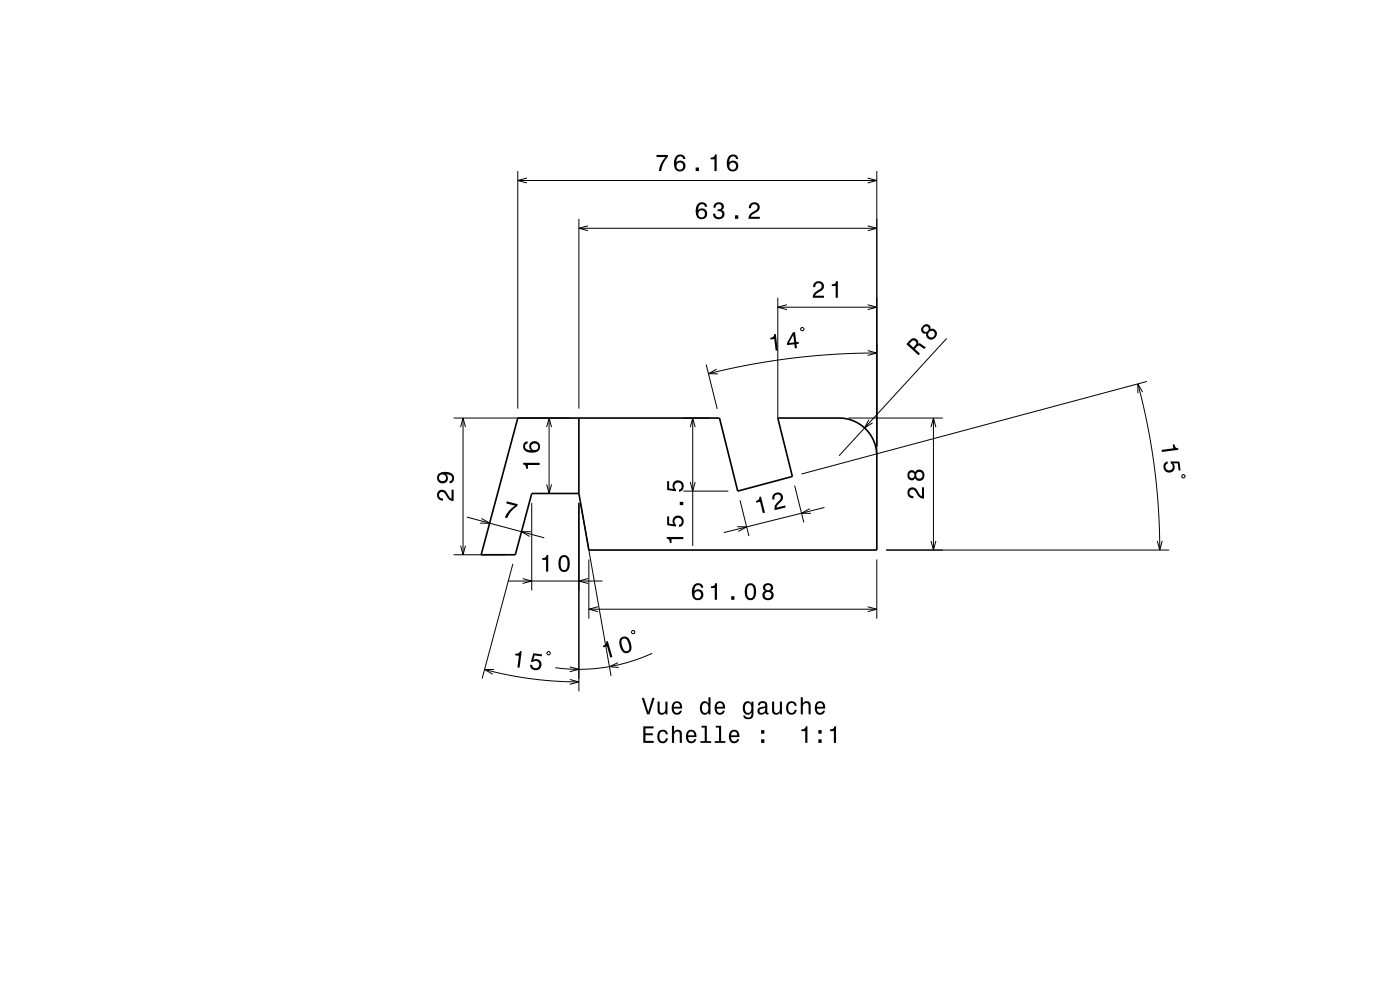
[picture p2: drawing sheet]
<svg xmlns="http://www.w3.org/2000/svg" width="297mm" height="210mm" viewBox="0 0 297 210" stroke-linecap="round" stroke-linejoin="round" font-family="sans-serif">
<g fill="none" stroke="#000" stroke-width=".21">
<path d="M109.8 36.3v50.4M109.8 38.3h76.2M111.8 37.8l-2 .5 2 .5M184.1 37.8l1.9 .5-1.9 .5M186 36.3v60.4M122.8 46.4v40.3M122.8 48.4h63.2M124.7 47.9l-1.9 .5 1.9 .5M184.1 47.9l1.9 .5-1.9 .5M149.8 77.3l2.4 9.4M152 78.3l-1.7 1h2M165 63.2v25.5"/>
<path d="M165 65.2h21M166.9 64.6l-1.9 .6 1.9 .5M170 69.5l.5 .2-.1 .5-.5-.2zM184.1 74.4l1.9 .5-1.9 .5M184.1 64.6l1.9 .6-1.9 .5M186 74.9l-9.2 .3-9 .8-8.2 1.3-9.3 2M200.8 71.8l-22.8 24.9M96.2 88.7h24.6M97.7 90.6l.5-1.9 .5 1.9M98.2 88.7v29M116 90.6l.5-1.9 .5 1.9M116.5 88.7v16"/>
<path d="M145 88.7h5.6M146.4 90.6l.6-1.9 .5 1.9M147 88.7v27.1M180 88.7h20M184.3 89l-.9 1.8 1.7-1.1M197.5 90.6l.5-1.9 .5 1.9M198 88.7v28M241.4 81.4l2 8.5 1.4 8.6 .9 9.2 .3 9M242.4 83.2l-1-1.8v2M243.3 80.9l-73.3 19.7M96.2 117.7h11.1M97.7 115.7l.5 2 .5-2"/>
<path d="M99 109.7l16.5 4.4M102.1 110l1.8 1h-2M108.8 119.6l-6.5 24.3M112.6 112.8h-2l1.8 1M112.8 106.7v18.6M116 102.7l.5 2 .5-2M122.8 106.7v39.9M123.2 106.6l6.4 36.8M124.9 118.7v12.5M145 104.2h9.5M146.4 102.2l.6 2 .5-2M156.4 111.7l2 .1-1.8 .9"/>
<path d="M157 106.1l1.9 7.6M168.6 103l1.9 7.8M171.8 107.9l-1.8 1h2M174.9 107.7l-21.4 5.3M186 118.7v12.5M188 116.7h60M197.5 114.7l.5 2 .5-2M245.5 114.7l.5 2 .6-2M250.9 100.7l.5 .2-.2 .5-.5-.2zM107.8 123.2h20M110.9 122.7l1.9 .5-1.9 .6M116 138.4l.5-.2 .2 .5-.5 .2z"/>
<path d="M124.7 122.7l-1.9 .5 1.9 .6M124.9 129.2h61.1M126.9 128.7l-2 .5 2 .5M134.1 133.8l.2-.1 .3 .2-.1 .5-.5-.1zM138.3 138.6l-4.9 1.8-5.1 1.2-5.5 .4-5-.4M184.1 128.7l1.9 .5-1.9 .5M102.8 142l5.4 1.2 4.4 .8 4.7 .5 5.5 .1M104.8 142h-2l1.7 1M120.9 144.1l1.9 .5-1.9 .6M120.9 141.5l1.9 .5-1.9 .5M131.1 140.6l-1.8 .8 2 .2"/>
</g>
<path d="M109.8 88.7h42.8l3.9 15.5 11.6-3.1-3.1-12.4h13a8 8 0 0 1 8 8v20h-61.1l-2.1-12h-10l-3.5 13h-7.2zM122.8 88.7v16" fill="none" stroke="#000" stroke-width=".35"/>
<g fill="#000">
<path d="M139.3 32.9v.4h1.9a5.2 5.2 0 0 0-1.4 3h.5a5.3 5.3 0 0 1 1.4-3v-.4zM143.5 33a2.4 2.4 0 0 0 .2 3.3 1.16 1.16 0 0 0 1.5-.3 1.16 1.16 0 0 0-.2-1.6 1.16 1.16 0 0 0-1.5 0 1.03 1.03 0 0 1 .8-1.2 .58 .58 0 0 1 .6 .5h.5a1.12 1.12 0 0 0-.7-.9 1.12 1.12 0 0 0-1.2 .2zM143.4 35.2a.75 .75 0 0 1 1.5 0 .75 .75 0 0 1-1.5 0zM147.6 35.5v.8h.7v-.8zM150.8 33.4v.4h.8v2.5h.4v-3.5h-.3a.78 .78 0 0 1-.9 .6zM154.7 33a2.4 2.4 0 0 0 .2 3.3 1.16 1.16 0 0 0 1.5-.3 1.16 1.16 0 0 0-.2-1.6 1.16 1.16 0 0 0-1.5 0 1.03 1.03 0 0 1 .8-1.2 .58 .58 0 0 1 .6 .5h.5a1.12 1.12 0 0 0-.7-.9 1.12 1.12 0 0 0-1.2 .2zM154.7 35.2a.75 .75 0 0 1 1.5 0 .75 .75 0 0 1-1.5 0z" fill-rule="evenodd"/>
<path d="M148.1 43.2a2.39 2.39 0 0 0 .2 3.2 1.16 1.16 0 0 0 1.5-.3 1.16 1.16 0 0 0-.2-1.6 1.16 1.16 0 0 0-1.5 .1 1.02 1.02 0 0 1 .8-1.3 .58 .58 0 0 1 .6 .6h.5a1.12 1.12 0 0 0-.7-1 1.12 1.12 0 0 0-1.2 .3zM148.1 45.4a.75 .75 0 0 1 1.5 0 .75 .75 0 0 1-1.5 0zM151.6 43.2l-.3 .9h.5a.62 .62 0 0 1 .3-.8 .62 .62 0 0 1 .8 .3 .62 .62 0 0 1-.2 .8h-.5v.4a.72 .72 0 0 1 1 .4 .72 .72 0 0 1-.5 1 .72 .72 0 0 1-.9-.5l-.1-.4h-.4a1.18 1.18 0 0 0 1.5 1.2 1.18 1.18 0 0 0 .6-1.8l-.3-.2a.9 .9 0 0 0 .4-1.1 .9 .9 0 0 0-1.1-.5zM155.9 45.7v.7h.7v-.7zM159.2 43.2l-.3 1h.4a.7 .7 0 0 1 .5-.9 .7 .7 0 0 1 .9 .5 .7 .7 0 0 1-.5 .9 1.8 1.8 0 0 0-1.4 1.7h2.4v-.4h-1.9a2.2 2.2 0 0 1 1.5-1.2 1.13 1.13 0 0 0 .1-1.7 1.13 1.13 0 0 0-1.7 .1z" fill-rule="evenodd"/>
<path d="M163.4 71.7v.3l.8-.1 .4 2.5 .4-.1-.4-3.5-.4 .1a.77 .77 0 0 1-.8 .8zM168.2 70.5l-1.3 2.3 .1 .4 1.5-.2 .1 .9 .5-.1-.1-.8 .5-.1-.1-.4-.5 .1-.2-2.2zM168.3 71.1l.2 1.5-1.1 .2z" fill-rule="evenodd"/>
<path d="M172.8 60l-.3 .9h.4a.7 .7 0 0 1 .6-.8 .7 .7 0 0 1 .8 .5 .7 .7 0 0 1-.5 .8 1.8 1.8 0 0 0-1.4 1.8h2.4v-.5h-1.9a1.69 1.69 0 0 1 1.2-.9 1.15 1.15 0 0 0 .5-1.7 1.15 1.15 0 0 0-1.8-.1zM176.5 60.3v.4h.8v2.5h.4v-3.6h-.3a.77 .77 0 0 1-.9 .7z" fill-rule="evenodd"/>
<path d="M193.1 72.1l-.8 .9 2.5 2.4 .4-.4-1.1-1a.85 .85 0 0 1 1.2-.5l.8 .5 .3-.4-1.2-.8-.4 .1a.97 .97 0 0 0-.6-1.1 .97 .97 0 0 0-1.1 .3zM193.3 72.5a.59 .59 0 0 1 .9-.1 .59 .59 0 0 1-.1 .9l-.3 .4-.9-.8z" fill-rule="evenodd"/>
<path d="M195.7 69.2a.89 .89 0 0 0-.2 1.1 .89 .89 0 0 0 1 .4 1.11 1.11 0 0 0 .9 1.4 1.11 1.11 0 0 0 1.3-.9 1.03 1.03 0 0 0-.2-1.1 1.03 1.03 0 0 0-1.1-.3 .88 .88 0 0 0-.6-1 .88 .88 0 0 0-1.1 .4zM196.9 70.9a.71 .71 0 0 1 1.4 0 .71 .71 0 0 1-1.4 0zM195.9 69.8a.59 .59 0 0 1 1.1 0 .59 .59 0 0 1-1.1 0z" fill-rule="evenodd"/>
<path d="M111 98.2v.3a.77 .77 0 0 1 .6 1h.4v-.9h2.5v-.4zM111.2 93.9a1.33 1.33 0 0 0 0 1.5 1.33 1.33 0 0 0 1.3 .6 1.62 1.62 0 0 0 2.1-1.2 1.15 1.15 0 0 0-1.6-1.2 1.15 1.15 0 0 0-.4 1.9 1.02 1.02 0 0 1-1.2-.8 .59 .59 0 0 1 .5-.6v-.5zM112.7 94.8a.75 .75 0 0 1 1.5 0 .75 .75 0 0 1-1.5 0z" fill-rule="evenodd"/>
<path d="M246.4 95.4l.1 .5 3.5-.5-.1-.3a.77 .77 0 0 1-.8-.9l-.3 .1 .1 .8zM247.3 98a1.21 1.21 0 0 0-.3 1.7 1.21 1.21 0 0 0 1.7 .3 1.21 1.21 0 0 0 .2-1.7h.9l.2 1.5h.5l-.3-1.9h-1.9l.1 .4a.8 .8 0 0 1 .4 1.2 .8 .8 0 0 1-1.3 .1 .8 .8 0 0 1 .2-1.3v-.4z" fill-rule="evenodd"/>
<path d="M93 104.2a1.2 1.2 0 0 0-.2 1.3 1.2 1.2 0 0 0 1.2 .7v-.5a.7 .7 0 0 1-.9-.5 .7 .7 0 0 1 .5-.8 .7 .7 0 0 1 .9 .5 1.8 1.8 0 0 0 1.7 1.4v-2.4h-.4v1.9a2.19 2.19 0 0 1-1.2-1.5 1.11 1.11 0 0 0-1.6-.1zM93.1 100.4a1.17 1.17 0 0 0-.2 1.7 1.17 1.17 0 0 0 1.6 .2 1.17 1.17 0 0 0 .2-1.7 1.02 1.02 0 0 1 1.2 .8 .56 .56 0 0 1-.5 .7v.4a1.18 1.18 0 0 0 .9-1.2 1.18 1.18 0 0 0-1.1-1.1 2.88 2.88 0 0 0-2.1 .2zM93.1 101.3a.75 .75 0 0 1 1.5 0 .75 .75 0 0 1-1.5 0z" fill-rule="evenodd"/>
<path d="M107.5 106.3l2.3 .7-.1 .4a5.3 5.3 0 0 0-2.1 2.5l-.5-.1a5.2 5.2 0 0 1 2.1-2.5l-1.8-.5z" fill-rule="evenodd"/>
<path d="M141.4 113.9v.4a.77 .77 0 0 1 .7 .9h.4v-.8h2.5v-.5zM141.5 109.5v1.9l1.9 .3v-.4a.8 .8 0 0 1-.2-1.2 .8 .8 0 0 1 1.2 0 .8 .8 0 0 1-.4 1.2v.5a1.21 1.21 0 0 0 1.1-1.5 1.21 1.21 0 0 0-1.6-.8 1.21 1.21 0 0 0-.6 1.7l-1-.1v-1.6zM144.2 106.5v.6h.8v-.6zM141.5 102.1v1.8l1.9 .3v-.4a.8 .8 0 0 1-.2-1.2 .8 .8 0 0 1 1.2 0 .8 .8 0 0 1-.4 1.2v.5a1.21 1.21 0 0 0 1.1-1.5 1.21 1.21 0 0 0-1.6-.8 1.21 1.21 0 0 0-.6 1.7l-1-.1v-1.5z" fill-rule="evenodd"/>
<path d="M161.1 105.4a.77 .77 0 0 1-.8 .9l.1 .3 .8-.2 .6 2.4 .5-.1-.9-3.4zM164.3 104.7a1.15 1.15 0 0 0-.4 1.3l.4-.1a.71 .71 0 0 1 .3-.9 .71 .71 0 0 1 1 .2 .71 .71 0 0 1-.3 1 1.8 1.8 0 0 0-.9 2l2.3-.6-.1-.4-1.9 .5a2.21 2.21 0 0 1 1.2-1.5 1.11 1.11 0 0 0-.1-1.5 1.11 1.11 0 0 0-1.5 0z" fill-rule="evenodd"/>
<path d="M192.8 103.7a1.2 1.2 0 0 0-.2 1.3 1.2 1.2 0 0 0 1.2 .7v-.5a.7 .7 0 0 1-.9-.5 .7 .7 0 0 1 .5-.8 .7 .7 0 0 1 .9 .5 1.8 1.8 0 0 0 1.7 1.4v-2.4h-.4v1.9a2.23 2.23 0 0 1-1.2-1.5 1.11 1.11 0 0 0-1.6-.1zM192.8 100a1.05 1.05 0 0 0-.3 1.4 1.05 1.05 0 0 0 1.3 .4l.3-.4a1.11 1.11 0 0 0 1.6 .5 1.11 1.11 0 0 0 .3-1.6 1.03 1.03 0 0 0-.9-.7 1.03 1.03 0 0 0-1 .6l-.1-.2a.85 .85 0 0 0-1.2 0zM194.3 100.8a.75 .75 0 0 1 1.5 0 .75 .75 0 0 1-1.5 0zM192.9 100.8a.6 .6 0 0 1 1.2 0 .6 .6 0 0 1-1.2 0z" fill-rule="evenodd"/>
<path d="M115 118.4v.4h.8v2.4h.5v-3.5h-.3a.77 .77 0 0 1-1 .7zM118.8 118.2a2.67 2.67 0 0 0 .3 3 1.14 1.14 0 0 0 1.7-.9 2.31 2.31 0 0 0-.6-2.5l-.5-.1-.6 .1zM119.3 118.2h.7a2.37 2.37 0 0 1 0 2.7h-.7a2.38 2.38 0 0 1 0-2.7z" fill-rule="evenodd"/>
<path d="M128.6 136.1a.77 .77 0 0 1-.7 .9l.1 .3 .8-.2 .7 2.4 .4-.1-1-3.4zM131.7 135.3a2.44 2.44 0 0 0 .9 3.3 1.14 1.14 0 0 0 1.4-1.4 2.31 2.31 0 0 0-1.3-2.2h-.5zM132 135.6l.6-.2a2.38 2.38 0 0 1 .8 2.6l-.7 .1a2.36 2.36 0 0 1-.7-2.5z" fill-rule="evenodd"/>
<path d="M147.3 124a2.4 2.4 0 0 0 .2 3.2 1.16 1.16 0 0 0 1.5-.3 1.16 1.16 0 0 0-.2-1.6 1.16 1.16 0 0 0-1.5 .1 1.02 1.02 0 0 1 .8-1.3 .58 .58 0 0 1 .6 .6h.5a1.12 1.12 0 0 0-.7-1 1.12 1.12 0 0 0-1.2 .3zM147.3 126.2a.75 .75 0 0 1 1.4 0 .75 .75 0 0 1-1.4 0zM150.8 124.4v.3h.8v2.5h.5v-3.5h-.3a.77 .77 0 0 1-1 .7zM155.1 126.5v.7h.7v-.7zM158.3 124.2a2.68 2.68 0 0 0 .4 3 1.14 1.14 0 0 0 1.6-.9 2.31 2.31 0 0 0-.6-2.5l-.5-.1-.5 .1zM158.9 124.2h.6a2.38 2.38 0 0 1 0 2.6h-.6a2.38 2.38 0 0 1 0-2.6zM162.1 124a.83 .83 0 0 0 .2 1.3 1.11 1.11 0 0 0-.4 1.6 1.11 1.11 0 0 0 1.5 .3 1.03 1.03 0 0 0 .7-.9 1.03 1.03 0 0 0-.5-1 .89 .89 0 0 0 .4-1.1 .89 .89 0 0 0-1.1-.5zM162.2 126.3a.71 .71 0 0 1 1.4 0 .71 .71 0 0 1-1.4 0zM162.3 124.7a.6 .6 0 0 1 1.2 0 .6 .6 0 0 1-1.2 0z" fill-rule="evenodd"/>
<path d="M109.3 138.6v.4l.8 .1-.3 2.5h.4l.5-3.5h-.4a.77 .77 0 0 1-1 .5zM113.1 138.6l-.5 1.8h.4a.8 .8 0 0 1 1.3 0 .8 .8 0 0 1-.3 1.2 .8 .8 0 0 1-1.1-.5l-.5-.1a1.21 1.21 0 0 0 1.4 1.2 1.21 1.21 0 0 0 1-1.5 1.21 1.21 0 0 0-1.6-.8l.2-.9 1.5 .2 .1-.4z" fill-rule="evenodd"/>
<path d="M136.5 154.1v3.5h2.2v-.4h-1.8v-1.2h1.6v-.4h-1.6v-1.1h1.7v-.4zM139.7 155.2a1.53 1.53 0 0 0 .9 2.5 1.06 1.06 0 0 0 1.1-1.1h-.4a.67 .67 0 0 1-.7 .7 .67 .67 0 0 1-.7-.6 1.12 1.12 0 0 1 .7-1.5 .59 .59 0 0 1 .6 .6h.5a1.09 1.09 0 0 0-.8-1 1.09 1.09 0 0 0-1.2 .4zM142.6 154v3.6h.4v-1.6a.63 .63 0 0 1 .4-.8 .63 .63 0 0 1 .8 .4v2h.5v-1.8a.88 .88 0 0 0-.6-1 .88 .88 0 0 0-1.1 .5v-1.3zM145.8 155.2a1.55 1.55 0 0 0 .8 2.5 1.07 1.07 0 0 0 1.1-.9h-.4l-.3 .4-.3 .1a.76 .76 0 0 1-.7-.9h1.8a1.17 1.17 0 0 0-.5-1.4 1.17 1.17 0 0 0-1.5 .2zM146.2 155.4a.66 .66 0 0 1 .8-.2 .66 .66 0 0 1 .3 .8h-1.3zM148.8 154v.3h.7v2.9h-.9v.4h2.3v-.4h-1v-3.2zM151.8 154v.3h.7v2.9h-.9v.4h2.3v-.4h-.9v-3.2zM154.9 155.2a1.55 1.55 0 0 0 .8 2.5 1.07 1.07 0 0 0 1.1-.9h-.4l-.2 .4-.4 .1a.76 .76 0 0 1-.7-.9h1.8a1.17 1.17 0 0 0-.5-1.4 1.17 1.17 0 0 0-1.5 .2zM155.3 155.4a.66 .66 0 0 1 .8-.2 .66 .66 0 0 1 .3 .8h-1.3zM161.5 156.8v.8h.7v-.8zM161.5 154.9v.7h.7v-.7z" fill-rule="evenodd"/>
<path d="M136.1 148l1.2 3.5h.5l1.1-3.5h-.5l-.9 3-.9-3zM139.5 148.8v1.8a.89 .89 0 0 0 .6 1 .89 .89 0 0 0 1.1-.5v.4h.4v-2.7h-.4v1.6a.65 .65 0 0 1-.4 .8 .65 .65 0 0 1-.8-.3l-.1-2.1zM142.8 149.1a1.54 1.54 0 0 0 .8 2.5 1.06 1.06 0 0 0 1.1-.8h-.5l-.2 .3-.4 .1a.76 .76 0 0 1-.7-.9h1.8a1.16 1.16 0 0 0-.5-1.4 1.16 1.16 0 0 0-1.4 .2zM143.1 149.3a.66 .66 0 0 1 .8-.1 .66 .66 0 0 1 .4 .7h-1.4zM148.7 149.1a1.57 1.57 0 0 0 .8 2.5l.5-.1 .3-.4v.4h.4v-3.6h-.4v1.3a.89 .89 0 0 0-1.6-.1zM149.1 149.4a.62 .62 0 0 1 .7-.3 .62 .62 0 0 1 .4 .6 1.12 1.12 0 0 1-.6 1.5 1.19 1.19 0 0 1-.5-1.8zM151.9 149.1a1.54 1.54 0 0 0 .8 2.5 1.05 1.05 0 0 0 1.1-.8h-.5l-.2 .3-.4 .1a.76 .76 0 0 1-.7-.9h1.8a1.16 1.16 0 0 0-.5-1.4 1.16 1.16 0 0 0-1.4 .2zM152.2 149.3a.66 .66 0 0 1 .8-.1 .66 .66 0 0 1 .4 .7h-1.4zM157.9 149.1a1.57 1.57 0 0 0 .7 2.5l.5-.1 .3-.4a.73 .73 0 0 1-.3 1 .73 .73 0 0 1-1-.3h-.4a1.1 1.1 0 0 0 1.2 .8 1.1 1.1 0 0 0 .9-1.2v-2.6h-.4v.5l-.3-.4a.89 .89 0 0 0-1.2 .2zM158.2 149.4a.63 .63 0 0 1 .7-.2 .63 .63 0 0 1 .5 .5 1.11 1.11 0 0 1-.7 1.5 1.2 1.2 0 0 1-.5-1.8zM161.1 149l-.3 .6h.4a.55 .55 0 0 1 .7-.5 .55 .55 0 0 1 .3 .8h-.2a1 1 0 0 0-1 .2 1 1 0 0 0-.3 1.1 .94 .94 0 0 0 1.7 0l.1 .3h.5v-.3h-.2v-1.7a1.02 1.02 0 0 0-.7-.8 1.02 1.02 0 0 0-1 .3zM161.2 150.5l1.1-.3a.77 .77 0 0 1-.2 .8 .77 .77 0 0 1-.9 .1l-.1-.3zM163.8 148.8v1.8a.89 .89 0 0 0 .6 1 .89 .89 0 0 0 1.1-.5v.4h.4v-2.7h-.5v1.6a.64 .64 0 0 1-.3 .8 .64 .64 0 0 1-.8-.3l-.1-2.1zM167.1 149.1a1.53 1.53 0 0 0 .8 2.5 1.06 1.06 0 0 0 1.1-1h-.4a.67 .67 0 0 1-.6 .6 .67 .67 0 0 1-.7-.6 1.11 1.11 0 0 1 .6-1.5 .59 .59 0 0 1 .7 .6h.4a1.09 1.09 0 0 0-.8-.9 1.09 1.09 0 0 0-1.1 .3zM169.9 147.9v3.6h.4v-1.5a.63 .63 0 0 1 .5-.9 .63 .63 0 0 1 .7 .7v1.7h.5v-1.7a.88 .88 0 0 0-.6-1 .88 .88 0 0 0-1.1 .4v-1.3zM173.1 149.1a1.54 1.54 0 0 0 .8 2.5 1.06 1.06 0 0 0 1.1-.8h-.4l-.2 .3-.4 .1a.76 .76 0 0 1-.7-.9h1.8a1.16 1.16 0 0 0-.5-1.4 1.16 1.16 0 0 0-1.5 .2zM173.5 149.3a.66 .66 0 0 1 .8-.1 .66 .66 0 0 1 .3 .7h-1.3z" fill-rule="evenodd"/>
<path d="M170 154.7v.4h.8v2.5h.5v-3.5h-.4a.78 .78 0 0 1-.9 .6zM173.6 156.8v.8h.7v-.8zM173.6 154.9v.7h.7v-.7zM176.1 154.7v.4h.8v2.5h.5v-3.5h-.4a.77 .77 0 0 1-.9 .6z" fill-rule="evenodd"/>
</g>
</svg>
